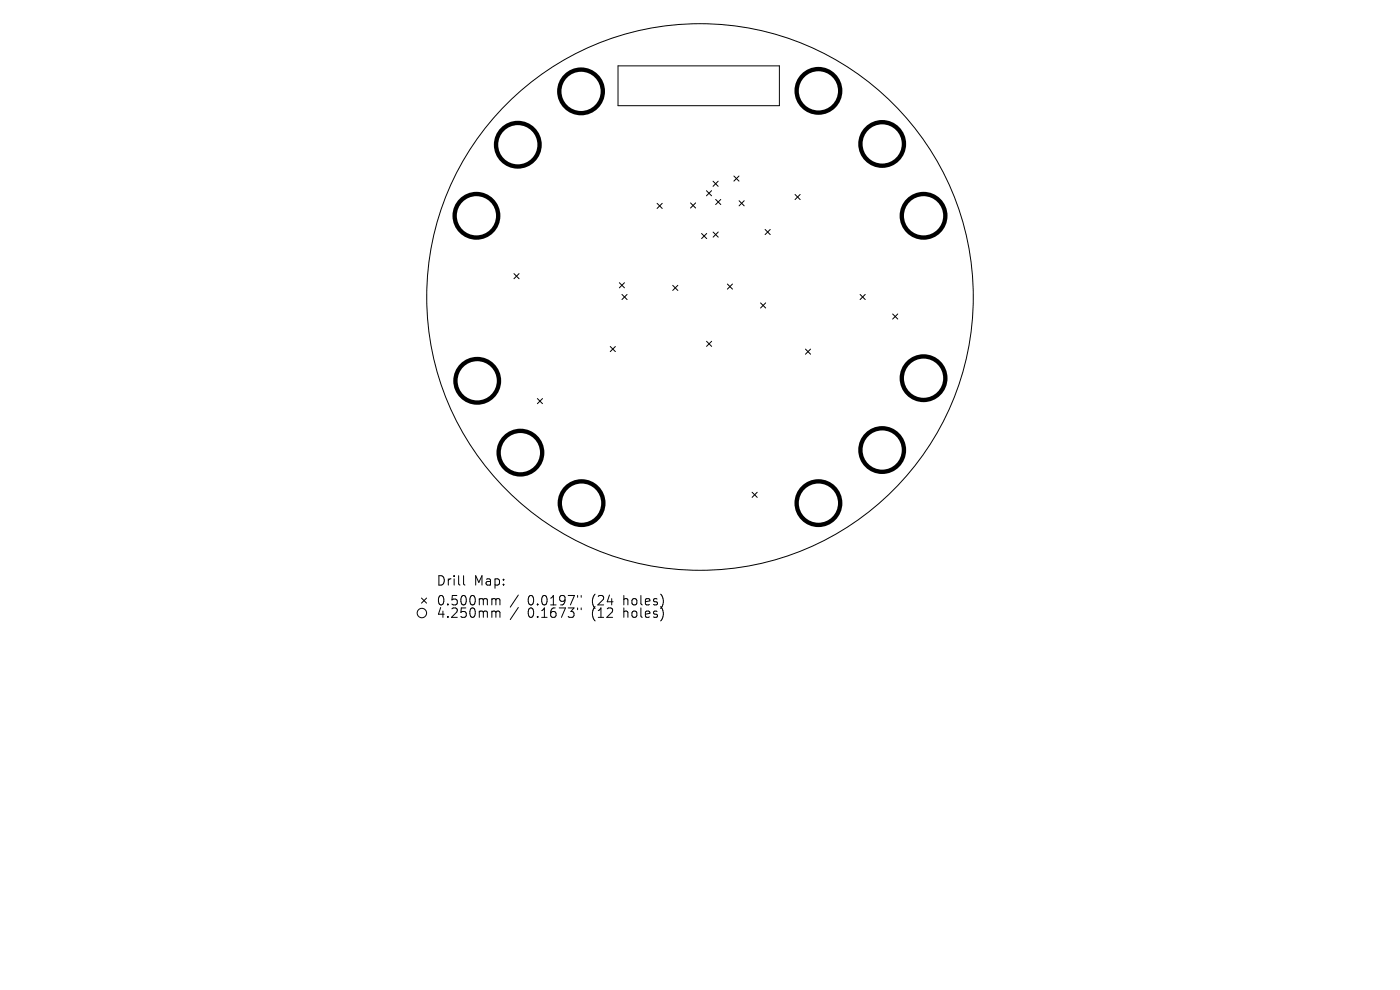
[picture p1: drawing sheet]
<svg xmlns="http://www.w3.org/2000/svg" width="297mm" height="210mm" viewBox="0 0 297 210" stroke-linecap="round" stroke-linejoin="round" font-family="sans-serif">
<defs><g id="words">
<g font-size="2.8">
<text x="92.5" y="124.5">Drill</text>
<text x="100.5" y="124.5">Map:</text>
<text x="92.5" y="128.7">0.500mm</text>
<text x="92.5" y="131.3">4.250mm</text>
<text x="111.9" y="128.7">0.0197&quot;</text>
<text x="111.9" y="131.3">0.1673&quot;</text>
<text x="125.7" y="128.7">(24</text>
<text x="125.7" y="131.3">(12</text>
<text x="132.5" y="128.7">holes)</text>
<text x="132.5" y="131.3">holes)</text>
</g>
</g></defs>
<g fill="none" stroke="#000" stroke-width=".21">
<path d="M131.1 14h34.2v8.4h-34.2zM151.3 38.4l1.1 1.1M152.4 38.4l-1.1 1.1M155.7 37.3l1.1 1.1M156.8 37.3l-1.1 1.1M109 58l1.1 1.1M110.1 58l-1.1 1.1M131.4 60l1.1 1.1M132.5 60l-1.1 1.1M139.4 43.1l1.1 1.1M140.5 43.1l-1.1 1.1M146.5 43l1.1 1.1"/>
<path d="M147.6 43l-1.1 1.1M148.8 49.5l1.1 1.1M149.9 40.5l1.1 1M149.9 49.5l-1.1 1.1M151 40.5l-1.1 1M151.3 49.2l1.1 1.1M151.8 42.3l1.1 1.1M152.4 49.2l-1.1 1.1M152.9 42.3l-1.1 1.1M156.8 42.6l1.1 1.1M157.9 42.6l-1.1 1.1M162.3 48.7l1.1 1.1"/>
<path d="M163.4 48.7l-1.1 1.1M168.7 41.2l1 1.1M169.7 41.2l-1 1.1M129.5 73.5l1 1.1M130.5 73.5l-1 1.1M131.9 62.5l1.1 1M133 62.5l-1.1 1M142.7 60.5l1.1 1.1M143.8 60.5l-1.1 1.1M149.9 72.4l1.1 1.1M151 72.4l-1.1 1.1M154.3 60.3l1.1 1"/>
<path d="M155.4 60.3l-1.1 1M161.3 64.3l1.1 1M162.4 64.3l-1.1 1M170.9 74.1l1.1 1M172 74.1l-1.1 1M182.5 62.5l1.1 1M183.6 62.5l-1.1 1M189.4 66.6l1.1 1.1M190.5 66.6l-1.1 1.1M114 84.5l1.1 1.1M115.1 84.5l-1.1 1.1M159.6 104.4l1 1.1"/>
<path d="M160.6 104.4l-1 1.1M89.4 126.9l1.1 1M90.5 126.9l-1.1 1M98.3 122.1v1.7l.3 .3M104.6 127l.5 .1 .1 .2M104.6 129.6h.3l.3 .3M105.2 127.3l.3-.3 .5 .1 .1 1.2M105.2 127.3v1M105.2 129.9v1.1M105.2 129.9l.3-.3 .5 .1 .1 1.3M110 126.2l-1.8 2.6M110 128.9l-1.8 2.5"/>
<path d="M122.5 126.3v.4M122.5 129v.3M123.3 126.3v.4M123.3 129v.3"/>
<circle cx="148.5" cy="63" r="58"/>
<circle cx="89.5" cy="130" r="1"/>
</g>
<g fill="none" stroke="#000" stroke-width=".92">
<circle cx="123.3" cy="19.4" r="4.6"/>
<circle cx="173.6" cy="19.3" r="4.6"/>
<circle cx="109.9" cy="30.7" r="4.6"/>
<circle cx="187.2" cy="30.5" r="4.6"/>
<circle cx="101.1" cy="45.8" r="4.6"/>
<circle cx="195.9" cy="45.8" r="4.6"/>
<circle cx="101.2" cy="80.8" r="4.6"/>
<circle cx="110.4" cy="96" r="4.6"/>
<circle cx="187.2" cy="95.5" r="4.6"/>
<circle cx="195.9" cy="80.2" r="4.6"/>
<circle cx="123.4" cy="106.7" r="4.6"/>
<circle cx="173.6" cy="106.7" r="4.6"/>
</g>
<use href="#words"/>
</svg>
